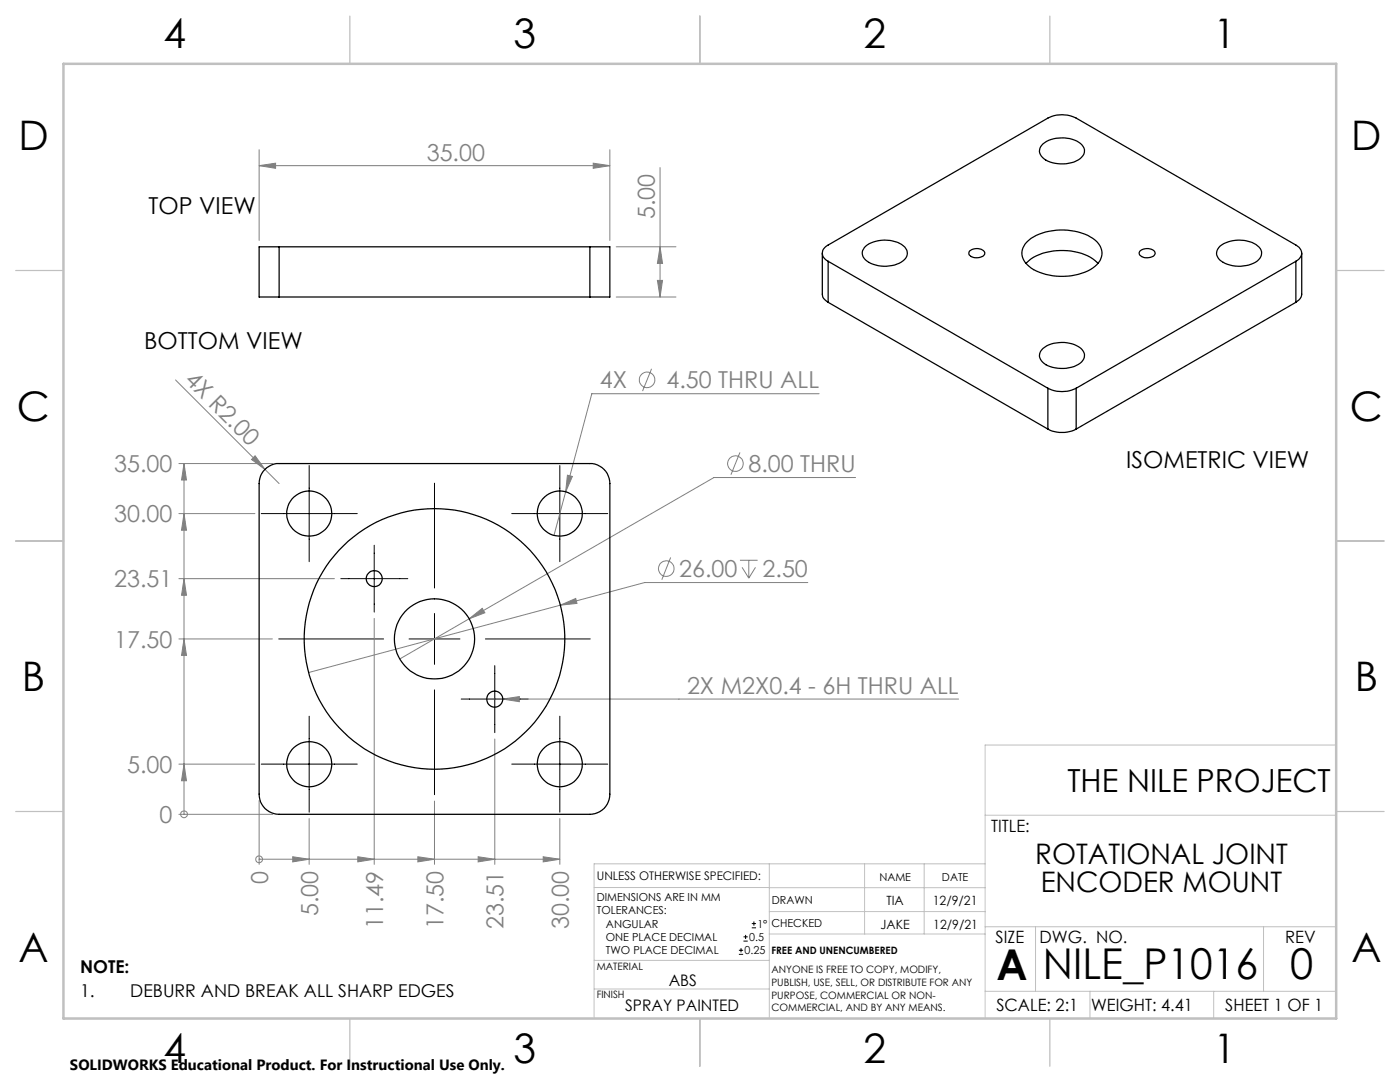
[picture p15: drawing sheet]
<svg xmlns="http://www.w3.org/2000/svg" width="279mm" height="216mm" viewBox="0 0 279 216" stroke-linecap="round" stroke-linejoin="round" font-family="sans-serif">
<defs><g id="words">
<g font-size="8.5">
<text x="198.9" y="195.5">A</text>
<text x="208.1" y="195.4">NILE_P1016</text>
<text x="257.4" y="195.4">0</text>
</g>
<g font-size="8.1">
<text x="32.7" y="9.7">4</text>
<text x="102.5" y="9.7">3</text>
<text x="172.4" y="9.7">2</text>
<text x="242.2" y="9.7">1</text>
<text x="3.7" y="30">D</text>
<text x="269.7" y="30">D</text>
<text x="3.4" y="83.9">C</text>
<text x="269.4" y="83.9">C</text>
<text x="4.4" y="137.9">B</text>
<text x="270.4" y="137.9">B</text>
<text x="3.7" y="191.9">A</text>
<text x="269.7" y="191.9">A</text>
<text x="32.7" y="212.2">4</text>
<text x="102.5" y="212.2">3</text>
<text x="172.4" y="212.2">2</text>
<text x="242.2" y="212.2">1</text>
</g>
<text font-size="6.3" x="213" y="158">THE NILE PROJECT</text>
<g font-size="5.6">
<text x="206.6" y="172.3">ROTATIONAL JOINT</text>
<text x="207.7" y="178">ENCODER MOUNT</text>
</g>
<g font-size="4.7" fill="#808080">
<text x="85.2" y="32">35.00</text>
<text x="130.7" y="43.8" transform="rotate(-90 130.7 43.8)">5.00</text>
<text x="36.7" y="76" transform="rotate(45 36.7 76)">4X R2.00</text>
<text x="119.7" y="77.5">4X</text>
<text x="133" y="77.5">4.50 THRU ALL</text>
<text x="22.8" y="94.2">35.00</text>
<text x="149.4" y="94.2">8.00 THRU</text>
<text x="22.8" y="104.2">30.00</text>
<text x="22.8" y="117.2">23.51</text>
<text x="135.6" y="115.2">26.00</text>
<text x="152.2" y="115.2">2.50</text>
<text x="22.8" y="129.2">17.50</text>
<text x="137.1" y="138.5">2X M2X0.4 - 6H THRU ALL</text>
<text x="25.4" y="154.2">5.00</text>
<text x="31.8" y="164.2">0</text>
<text x="53.5" y="176.3" transform="rotate(-90 53.5 176.3)">0</text>
<text x="63.5" y="182.8" transform="rotate(-90 63.5 182.8)">5.00</text>
<text x="76.5" y="185.4" transform="rotate(-90 76.5 185.4)">11.49</text>
<text x="88.5" y="185.4" transform="rotate(-90 88.5 185.4)">17.50</text>
<text x="100.5" y="185.4" transform="rotate(-90 100.5 185.4)">23.51</text>
<text x="113.5" y="185.4" transform="rotate(-90 113.5 185.4)">30.00</text>
</g>
<g font-size="4.7">
<text x="29.7" y="42.7">TOP VIEW</text>
<text x="28.8" y="69.6">BOTTOM VIEW</text>
<text x="224.8" y="93.4">ISOMETRIC VIEW</text>
</g>
<g font-size="3.5">
<text x="16" y="194.1">NOTE:</text>
<text x="16" y="198.9">1.</text>
<text x="26" y="198.9">DEBURR AND BREAK ALL SHARP EDGES</text>
</g>
<g font-size="3.4">
<text x="197.8" y="166">TITLE:</text>
<text x="198.7" y="188.1">SIZE</text>
<text x="207.5" y="188.1">DWG. NO.</text>
<text x="256.5" y="188.2">REV</text>
<text x="198.8" y="201.7">SCALE: 2:1</text>
<text x="217.7" y="201.8">WEIGHT: 4.41</text>
<text x="244.5" y="201.7">SHEET 1 OF 1</text>
</g>
<g font-size="3.2">
<text x="133.4" y="196.7">ABS</text>
<text x="124.8" y="201.8">SPRAY PAINTED</text>
</g>
<text font-size="3" x="14" y="213.5">SOLIDWORKS Educational Product. For Instructional Use Only.</text>
<g font-size="2.5">
<text x="175.7" y="185.4">JAKE</text>
<text x="176.9" y="180.6">TIA</text>
<text x="186.2" y="180.6">12/9/21</text>
<text x="186.3" y="185.3">12/9/21</text>
</g>
<text font-size="2.4" x="119.1" y="175.6">UNLESS OTHERWISE SPECIFIED:</text>
<g font-size="2.2">
<text x="119.1" y="179.8">DIMENSIONS ARE IN MM</text>
<text x="175.5" y="175.9">NAME</text>
<text x="188" y="175.9">DATE</text>
<text x="119.1" y="182.5">TOLERANCES:</text>
<text x="120.9" y="185.1">ANGULAR</text>
<text x="151.2" y="185.1">1°</text>
<text x="154" y="185">CHECKED</text>
<text x="154" y="180.3">DRAWN</text>
<text x="120.9" y="187.8">ONE PLACE DECIMAL</text>
<text x="120.9" y="190.4">TWO PLACE DECIMAL</text>
<text x="148.6" y="190.4">0.25</text>
<text x="149.5" y="187.8">0.5</text>
</g>
<g font-size="2">
<text x="154" y="190.4">FREE AND UNENCUMBERED</text>
<text x="119.1" y="193.5">MATERIAL</text>
<text x="154" y="194.2">ANYONE IS FREE TO COPY, MODIFY,</text>
<text x="154" y="196.7">PUBLISH, USE, SELL, OR DISTRIBUTE FOR ANY</text>
<text x="119.1" y="199.2">FINISH</text>
<text x="154" y="199.2">PURPOSE, COMMERCIAL OR NON-</text>
<text x="154" y="201.8">COMMERCIAL, AND BY ANY MEANS.</text>
</g>
</g></defs>
<g fill="none" stroke="#808080" stroke-width=".2">
<path d="M51.7 33.1l3.3-.5v1zM51.7 29.9v18.1M51.7 33.1h70M118.4 32.6l3.3 .5-3.3 .5zM121.7 29.9v18.1M131.7 33.4v25.9M123 49.2h11.9M123 59.3h11.9M131.2 56h1l-.5 3.3zM131.7 49.2l.5 3.4h-1zM35 75.8l20.7 20.7M130 73.6l-1.8 4.4"/>
<path d="M163.5 78.6h-45.4l-7.5 28.2M35.7 92.5h18.7M36.7 92.5l.5 3.3h-1zM36.7 92.5v70M50.9 90.9l2 2.8-2.7-2zM113.2 94.8l1 .3-1.3 3zM147.7 90.3l-1.8 4.4M170.7 95.3h-28.2l-48.9 28.2M35.7 115.5h31M35.7 102.5h15.2M36.7 115.5l.5 3.3h-1zM36.7 102.5l.5 3.3h-1z"/>
<path d="M133.8 111.2l-1.7 4.5M147.7 111.8h3.5M148.1 113.2l1.3 2.2M149.4 111.8v3.6M150.8 113.2l-1.4 2.2M161.2 116.2h-32.5l-67.1 18M35.7 127.5h18.7M36.7 127.5l.5 3.3h-1zM74.7 123.4v49.1M93.6 123.5l2.6-2.1 .6 .9zM93.6 123.5l-13.8 8M97.1 139.5h94.2"/>
<path d="M100.3 139.5l3.3-.5v1zM111.8 120.8l3.1-1.4 .2 1zM35.7 152.5h15.2M36.7 152.5l.5 3.3h-1zM51.7 159.7v12.8M86.7 159.8v12.7M98.7 147.5v25M35.7 162.5h18.7M36.7 162.5h.1M51.7 171.4h.1M51.7 171.5h60M58.4 171l3.3 .4-3.3 .6z"/>
<path d="M61.7 163.3v9.2M71.4 171l3.3 .4-3.3 .6zM83.4 171l3.3 .4-3.3 .6zM95.4 171l3.3 .4-3.3 .6zM108.4 171l3.3 .4-3.3 .6zM111.7 163.3v9.2"/>
<circle cx="129.2" cy="75.8" r="1.55"/>
<circle cx="146.8" cy="92.5" r="1.56"/>
<circle cx="133" cy="113.5" r="1.56"/>
<circle cx="36.7" cy="162.5" r=".68"/>
<circle cx="51.7" cy="171.5" r=".68"/>
</g>
<g fill="none" stroke="#000" stroke-width=".2">
<path d="M61.7 92.9v19.2M86.7 96.4v20.9M111.7 92.9v19.2M52.1 102.5h19.2M68 115.5h13.4M74.7 108.8v13.3M102.1 102.5h19.2M55.6 127.5h21M81.6 127.5h10.2M86.7 122.4v10.2M86.7 137.7v20.9M92 139.5h13.4"/>
<path d="M96.9 127.5h20.9M98.7 132.8v13.4M52.1 152.5h19.2M61.7 142.9v19.2M102.1 152.5h19.2M111.7 142.9v19.2M147.5 190.4h.8M147.5 189.6h.8M147.9 189.2v.8M148.4 187.8h.8M148.4 186.9h.8M148.8 186.5v.9"/>
<path d="M150 185.1h.9M150 184.3h.9M150.5 183.9v.8"/>
</g>
<g fill="none" stroke="#c0c0c0" stroke-width=".2">
<path d="M266.7 148.7h-70.1v54.5M118.6 177.1h34.9M153.5 172.4v30.8M153.5 177.1h43.1M172.5 172.4v14M184.4 172.4v14M196.6 172.4h-78v30.8M196.6 162.7h70.1M118.6 197.3h34.9M118.6 191.6h34.9M153.5 186.4h43.1M153.5 181.9h43.1"/>
<path d="M196.6 197.8h70.1M196.6 184.9h70.1M206.7 184.9v12.9M217.5 197.8v5.4M242.2 197.8v5.4M252.2 184.9v12.9"/>
</g>
<path d="M69.8 3.2v9.5M139.7 3.2v9.5M209.5 3.2v9.5M3.1 54h9.6M266.7 54h9.5M3.1 107.9h9.6M266.7 107.9h9.5M3.1 161.9h9.6M266.7 161.9h9.5M69.8 203.2v9.6M139.7 203.2v9.6M209.5 203.2v9.6" fill="none" stroke="#c0c0c0" stroke-width=".25"/>
<path d="M12.7 12.7h254v190.5h-254z" fill="none" stroke="#c0c0c0" stroke-width=".5"/>
<g fill="#808080">
<path d="M50.9 90.9l2 2.8-2.7-2z"/>
<path d="M36.7 152.5l.5 3.3h-1zM36.7 127.5l.5 3.3h-1zM36.7 115.5l.5 3.3h-1zM36.7 102.5l.5 3.3h-1zM36.7 92.5l.5 3.3h-1z"/>
<path d="M58.4 171l3.3 .4-3.3 .6zM71.4 171l3.3 .4-3.3 .6zM83.4 171l3.3 .4-3.3 .6zM95.4 171l3.3 .4-3.3 .6zM108.4 171l3.3 .4-3.3 .6z"/>
<path d="M111.8 120.8l3.3-.4-.2-1zM113.2 94.8l-.3 3.3 1.3-3zM100.3 139.5l3.3 .5v-1zM93.6 123.5l3.2-1.2-.6-.9zM51.7 33.1l3.3-.5v1zM118.4 32.6l3.3 .5-3.3 .5z"/>
<path d="M131.7 49.2l.5 3.4h-1zM131.2 56h1l-.5 3.3z"/>
</g>
<g fill="none" stroke="#000" stroke-width=".25">
<path d="M208.1 28.7a6.5 6.5 0 0 1 7.8 .2 1.84 1.84 0 0 1-.7 3 6.7 6.7 0 0 1-7.1-.5 1.7 1.7 0 0 1 0-2.7zM55.7 49.2h-4v10.1h4M55.7 49.2v10.1M55.7 49.2h62M55.7 59.3h62M117.7 49.2h4v10.1h-4M117.7 49.2v10.1M164.1 50.5v8.2a1.87 1.87 0 0 0 1.2 1.6M165.3 52.1a1.71 1.71 0 0 1-1.2-1.6 1.71 1.71 0 0 1 1.2-1.6l43.8-25.3a6.3 6.3 0 0 1 5.7 0l43.8 25.3a1.71 1.71 0 0 1 1.2 1.6 1.71 1.71 0 0 1-1.2 1.6M165.3 52.1l43.8 25.4M165.3 52.1v8.2M172.8 49.1a6.5 6.5 0 0 1 7.8 .2 1.86 1.86 0 0 1-.8 3 6.4 6.4 0 0 1-7.3-.7 1.69 1.69 0 0 1 .3-2.5z"/>
<path d="M193.5 50.1a2.11 2.11 0 0 1 3 .3 1.22 1.22 0 0 1-1.5 1 1.34 1.34 0 0 1-1.6-.9zM204.8 52.6a10.1 10.1 0 0 1 8.2-2.6 9.2 9.2 0 0 1 6.1 2.6M205 48.3a11 11 0 0 1 9.5-2.2 7.5 7.5 0 0 1 5 3 3.2 3.2 0 0 1-1.4 4.4 12.2 12.2 0 0 1-12.3 0 3.3 3.3 0 0 1-1.4-4.4zM227.5 50.1a2.06 2.06 0 0 1 3 .3v.2a1.9 1.9 0 0 1-2.4 .7l-.7-.4-.1-.4zM243.5 49.1a6.5 6.5 0 0 1 7.8 .2 1.87 1.87 0 0 1-.7 3 6.5 6.5 0 0 1-7.4-.7 1.77 1.77 0 0 1 .3-2.5zM258.6 52.1l-43.8 25.4M258.6 52.1v8.2M259.8 50.5v8.2l-.3 .9-.9 .7M165.3 60.3l43.8 25.3M208.1 69.5a6.5 6.5 0 0 1 7.8 .2 1.84 1.84 0 0 1-.7 3 6.7 6.7 0 0 1-7.1-.5 1.7 1.7 0 0 1 0-2.7zM209.1 77.5a6.3 6.3 0 0 0 5.7 0M209.1 77.5v8.1"/>
<path d="M214.8 77.5v8.1M258.6 60.3l-43.8 25.3M52.9 93.7l.8-.7a3.3 3.3 0 0 1 2-.5h62a4 4 0 0 1 4 4v62a4 4 0 0 1-4 4h-62a4 4 0 0 1-4-4v-62l.2-1a3.6 3.6 0 0 1 1-1.8zM209.1 85.6a6.3 6.3 0 0 0 5.7 0"/>
<circle cx="61.7" cy="102.5" r="4.5"/>
<circle cx="74.7" cy="115.5" r="1.59"/>
<circle cx="111.7" cy="102.5" r="4.5"/>
<circle cx="86.7" cy="127.5" r="26"/>
<circle cx="86.7" cy="127.5" r="8"/>
<circle cx="98.7" cy="139.5" r="1.6"/>
<circle cx="61.7" cy="152.5" r="4.5"/>
<circle cx="111.7" cy="152.5" r="4.5"/>
</g>
<use href="#words"/>
</svg>
